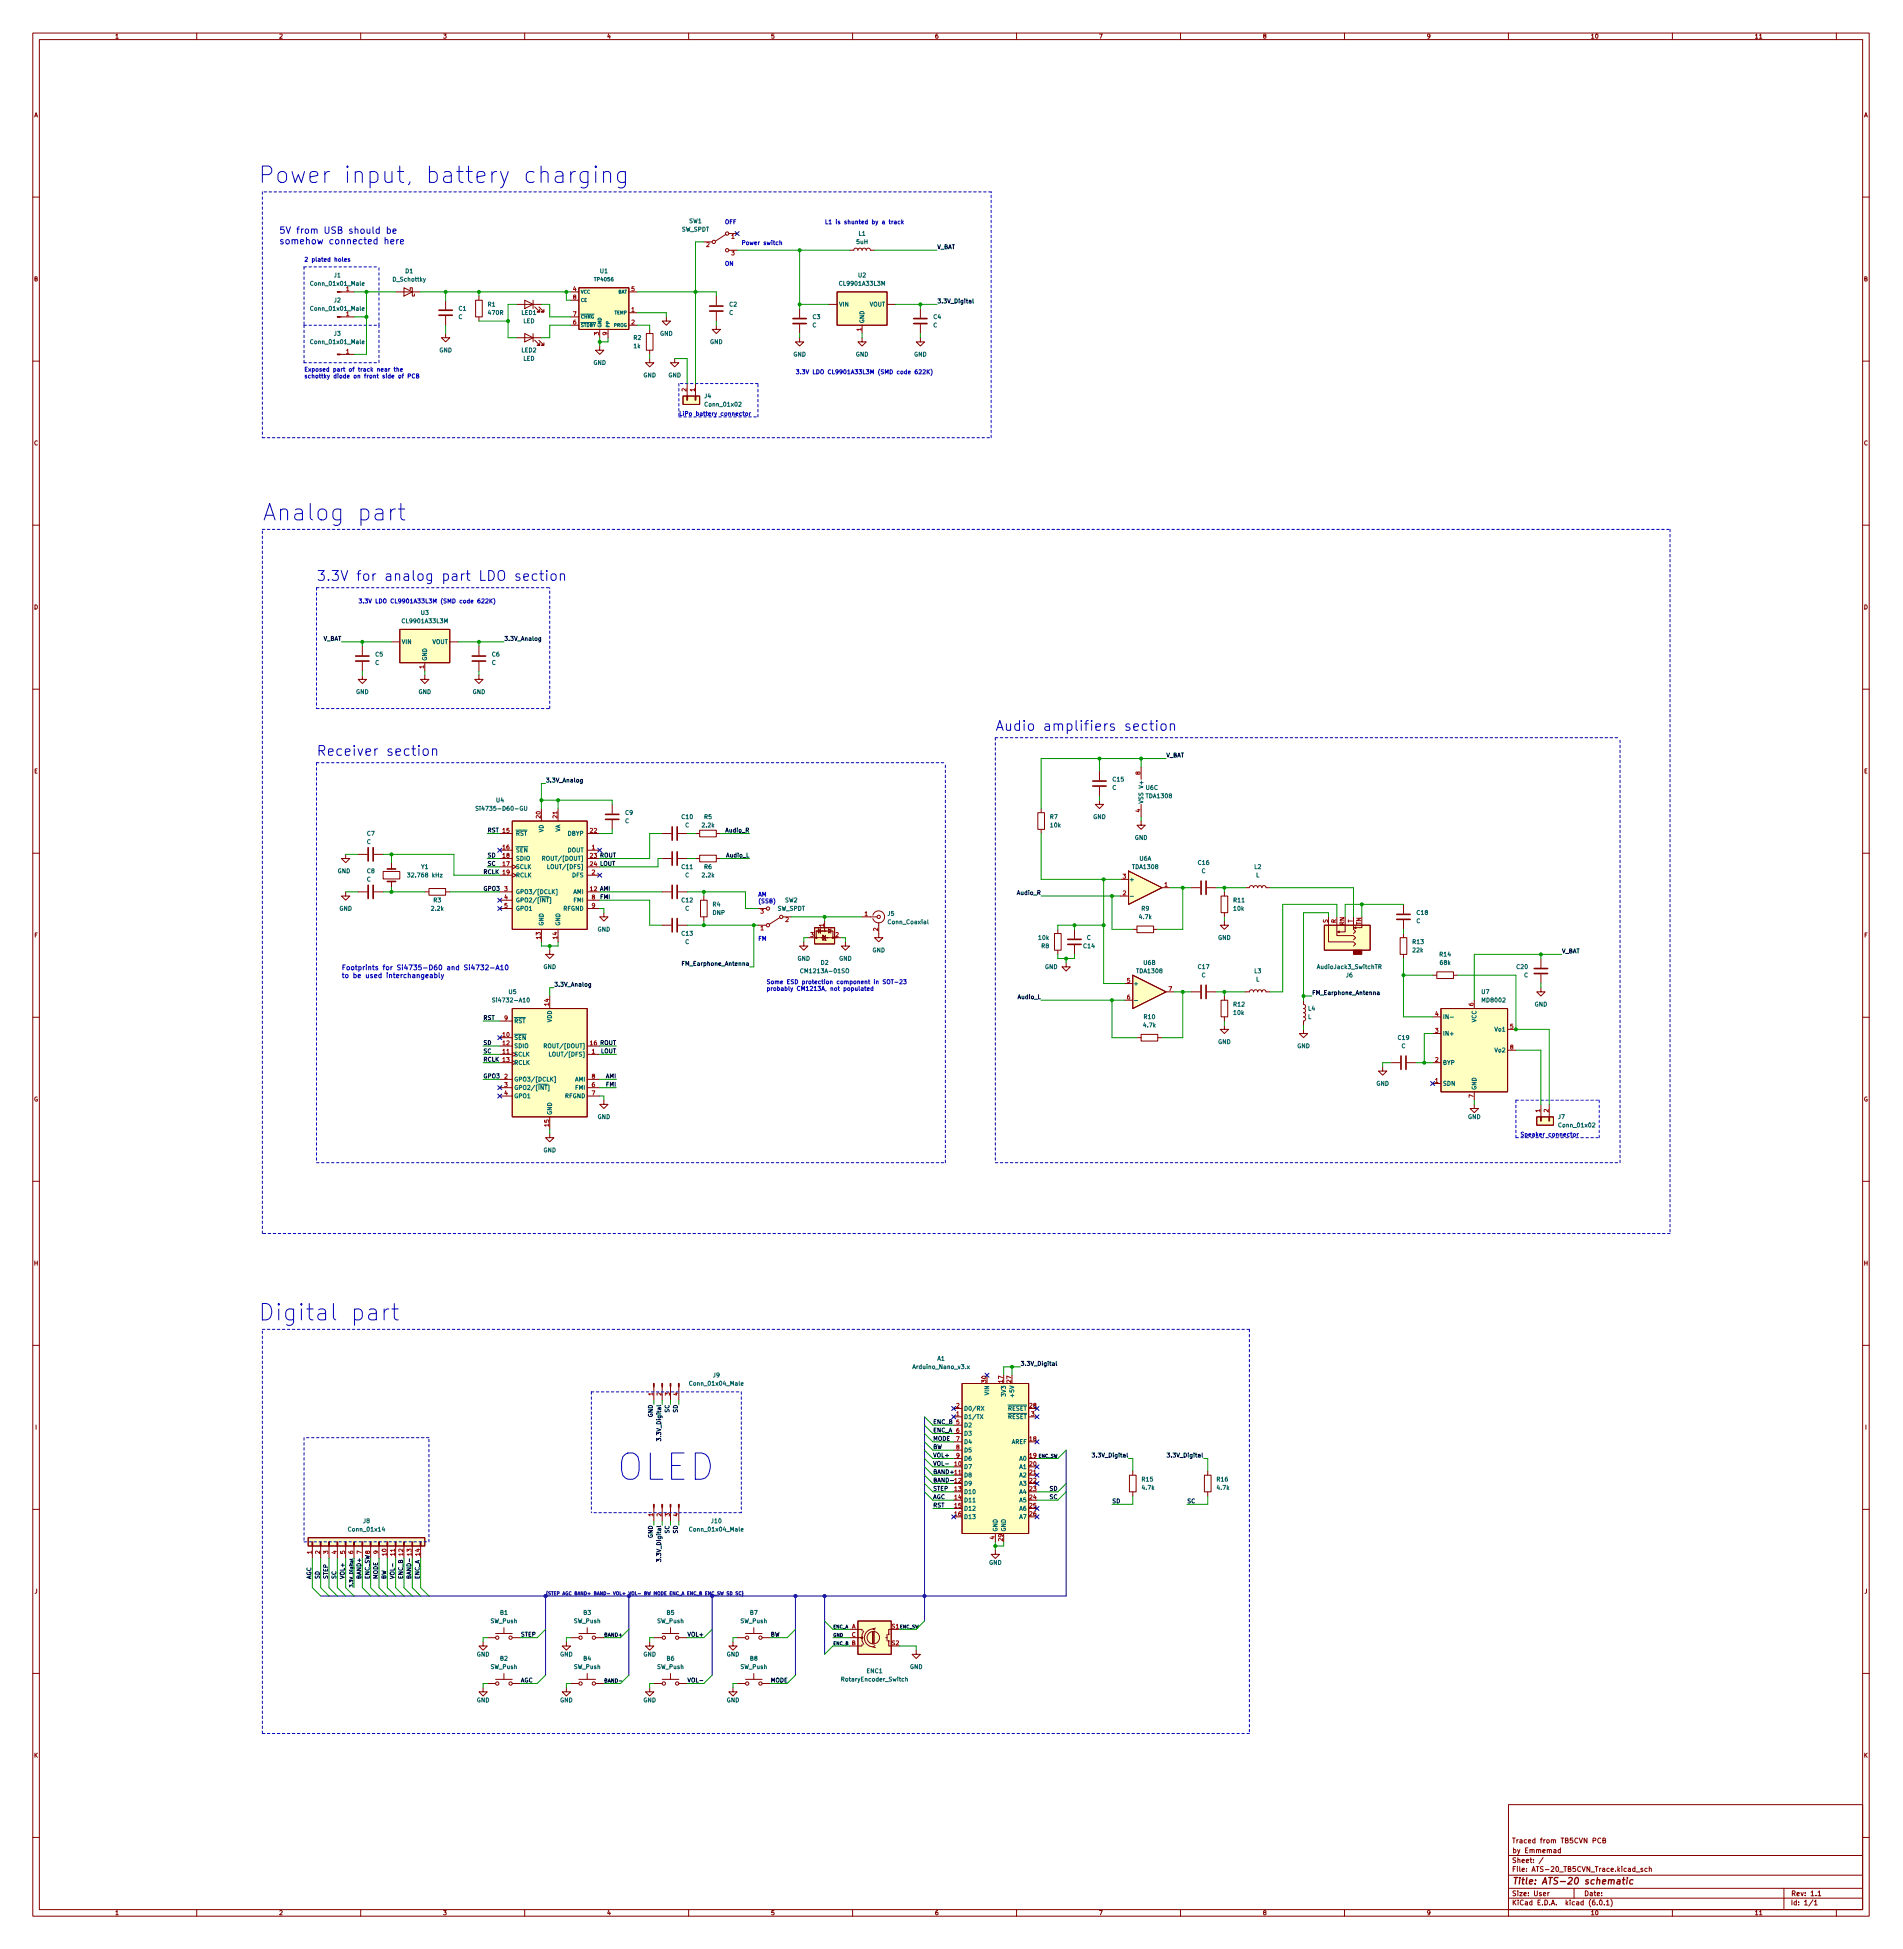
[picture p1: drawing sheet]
<svg xmlns="http://www.w3.org/2000/svg" width="580mm" height="594mm" viewBox="0 0 580 594" stroke-linecap="round" stroke-linejoin="round" font-family="sans-serif">
<defs><g id="words">
<text font-size="11.1" fill="#0000c2" x="188" y="451.3">OLED</text>
<g font-size="7" fill="#0000c2">
<text x="78.7" y="55.8">Power input, battery charging</text>
<text x="80" y="158.7">Analog part</text>
<text x="78.7" y="402.6">Digital part</text>
</g>
<g font-size="4.2" fill="#0000c2">
<text x="96.5" y="177">3.3V for analog part LDO section</text>
<text x="303.5" y="222.8">Audio amplifiers section</text>
<text x="96.5" y="230.4">Receiver section</text>
</g>
<g font-size="2.8" fill="#0000c2">
<text x="85.1" y="71.2">5V from USB should be</text>
<text x="85.1" y="74.5">somehow connected here</text>
</g>
<text font-size="2.8" fill="#840000" x="461" y="574.4">Title: ATS-20 schematic</text>
<g font-size="2.1" fill="#0000c2">
<text x="104.1" y="295.7">Footprints for Si4735-D60 and Si4732-A10</text>
<text x="104.1" y="298.1">to be used interchangeably</text>
</g>
<g font-size="2.1" fill="#840000">
<text x="461" y="561.8">Traced from TB5CVN PCB</text>
<text x="461" y="567.8">Sheet: /</text>
<text x="461" y="564.8">by Emmemad</text>
<text x="461" y="570.5">File: ATS-20_TB5CVN_Trace.kicad_sch</text>
<text x="461" y="580.7">KiCad E.D.A. kicad (6.0.1)</text>
<text x="461" y="577.9">Size: User</text>
<text x="483" y="577.9">Date:</text>
<text x="546" y="577.9">Rev: 1.1</text>
<text x="546" y="580.7">Id: 1/1</text>
</g>
<g font-size="1.8" fill="#840000">
<text x="35" y="11.7">1</text>
<text x="85" y="11.7">2</text>
<text x="135" y="11.7">3</text>
<text x="185" y="11.7">4</text>
<text x="235" y="11.7">5</text>
<text x="285" y="11.7">6</text>
<text x="335" y="11.7">7</text>
<text x="385" y="11.7">8</text>
<text x="435" y="11.7">9</text>
<text x="485" y="11.7">10</text>
<text x="535" y="11.7">11</text>
<text x="10.3" y="35.7">A</text>
<text x="568.4" y="35.7">A</text>
<text x="10.3" y="85.7">B</text>
<text x="568.4" y="85.7">B</text>
<text x="10.3" y="135.7">C</text>
<text x="568.4" y="135.7">C</text>
<text x="10.3" y="185.7">D</text>
<text x="568.4" y="185.7">D</text>
<text x="10.4" y="235.7">E</text>
<text x="568.4" y="235.7">E</text>
<text x="10.4" y="285.7">F</text>
<text x="568.5" y="285.7">F</text>
<text x="10.3" y="335.7">G</text>
<text x="568.3" y="335.7">G</text>
<text x="10.3" y="385.7">H</text>
<text x="568.4" y="385.7">H</text>
<text x="10.7" y="435.7">I</text>
<text x="568.8" y="435.7">I</text>
<text x="10.5" y="485.7">J</text>
<text x="568.5" y="485.7">J</text>
<text x="10.3" y="535.7">K</text>
<text x="568.4" y="535.7">K</text>
<text x="35" y="583.7">1</text>
<text x="85" y="583.7">2</text>
<text x="135" y="583.7">3</text>
<text x="185" y="583.7">4</text>
<text x="235" y="583.7">5</text>
<text x="285" y="583.7">6</text>
<text x="335" y="583.7">7</text>
<text x="385" y="583.7">8</text>
<text x="435" y="583.7">9</text>
<text x="485" y="583.7">10</text>
<text x="535" y="583.7">11</text>
</g>
<g font-size="1.8" fill="#006464">
<text x="207.8" y="70.6">SW_SPDT</text>
<text x="210.2" y="68">SW1</text>
<text x="261.9" y="71.8">L1</text>
<text x="261.2" y="74.4">5uH</text>
<text x="123.6" y="83.3">D1</text>
<text x="183" y="83.3">U1</text>
<text x="95.2" y="87.1">Conn_01x01_Male</text>
<text x="101.9" y="84.5">J1</text>
<text x="119.9" y="85.8">D_Schottky</text>
<text x="256.4" y="87.1">CL9901A33L3M</text>
<text x="261.8" y="84.5">U2</text>
<text x="95.2" y="94.7">Conn_01x01_Male</text>
<text x="101.9" y="92.1">J2</text>
<text x="139.9" y="94.7">C1</text>
<text x="148.8" y="93.4">R1</text>
<text x="149" y="96">470R</text>
<text x="159" y="96">LED1</text>
<text x="222.3" y="96">C</text>
<text x="222.4" y="93.4">C2</text>
<text x="255.8" y="93.4">VIN</text>
<text x="265.1" y="93.4">VOUT</text>
<text x="139.8" y="97.2">C</text>
<text x="159.5" y="98.5">LED</text>
<text x="247.7" y="99.8">C</text>
<text x="247.8" y="97.2">C3</text>
<text x="263.5" y="98.6" transform="rotate(-90 263.5 98.6)">GND</text>
<text x="284.6" y="99.8">C</text>
<text x="284.7" y="97.2">C4</text>
<text x="95.2" y="104.8">Conn_01x01_Male</text>
<text x="101.9" y="102.3">J3</text>
<text x="133.9" y="107.4">GND</text>
<text x="159" y="107.4">LED2</text>
<text x="193.2" y="103.6">R2</text>
<text x="193.3" y="106.1">1k</text>
<text x="201.2" y="102.3">GND</text>
<text x="216.5" y="104.8">GND</text>
<text x="159.5" y="109.9">LED</text>
<text x="180.9" y="111.2">GND</text>
<text x="241.9" y="108.7">GND</text>
<text x="260.9" y="108.7">GND</text>
<text x="278.7" y="108.7">GND</text>
<text x="196.2" y="115">GND</text>
<text x="203.8" y="115">GND</text>
<text x="214.8" y="121.4">J4</text>
<text x="215.3" y="123.9">Conn_01x02</text>
<text x="123" y="189.9">CL9901A33L3M</text>
<text x="128.4" y="187.4">U3</text>
<text x="122.4" y="196.3">VIN</text>
<text x="131.7" y="196.3">VOUT</text>
<text x="114.4" y="202.6">C</text>
<text x="114.5" y="200.1">C5</text>
<text x="130.2" y="201.5" transform="rotate(-90 130.2 201.5)">GND</text>
<text x="149.9" y="202.6">C</text>
<text x="150" y="200.1">C6</text>
<text x="108.5" y="211.5">GND</text>
<text x="127.6" y="211.5">GND</text>
<text x="144.1" y="211.5">GND</text>
<text x="339.4" y="238.2">C15</text>
<text x="348.6" y="239.9" transform="rotate(-90 348.6 239.9)">V+</text>
<text x="151.3" y="244.5">U4</text>
<text x="339.2" y="240.7">C</text>
<text x="348.6" y="245.1" transform="rotate(-90 348.6 245.1)">VSS</text>
<text x="349.5" y="240.7">U6C</text>
<text x="349.6" y="243.3">TDA1308</text>
<text x="146.6" y="247.1">Si4735-D60-GU</text>
<text x="190.6" y="250.9">C</text>
<text x="190.7" y="248.4">C9</text>
<text x="207.9" y="249.6">C10</text>
<text x="214.8" y="249.6">R5</text>
<text x="320.2" y="249.6">R7</text>
<text x="333.3" y="249.6">GND</text>
<text x="111.8" y="257.2">C</text>
<text x="111.9" y="254.7">C7</text>
<text x="157.2" y="254.7">~{RST}</text>
<text x="165.7" y="253.7" transform="rotate(-90 165.7 253.7)">VD</text>
<text x="170.8" y="253.7" transform="rotate(-90 170.8 253.7)">VA</text>
<text x="173.1" y="254.7">DBYP</text>
<text x="208.9" y="252.2">C</text>
<text x="214.2" y="252.2">2.2k</text>
<text x="320.4" y="252.2">10k</text>
<text x="346" y="256">GND</text>
<text x="157.2" y="259.8">~{SEN}</text>
<text x="157.2" y="262.3">SDIO</text>
<text x="166.4" y="262.3">ROUT/[DOUT]</text>
<text x="173" y="259.8">DOUT</text>
<text x="347.5" y="262.3">U6A</text>
<text x="365.4" y="263.6">C16</text>
<text x="102.9" y="266.1">GND</text>
<text x="111.8" y="268.7">C</text>
<text x="111.9" y="266.1">C8</text>
<text x="125" y="267.4">32.768 kHz</text>
<text x="128.5" y="264.9">Y1</text>
<text x="157.2" y="264.9">SCLK</text>
<text x="157.2" y="267.4">RCLK</text>
<text x="168" y="264.9">LOUT/[DFS]</text>
<text x="174.5" y="267.4">DFS</text>
<text x="207.9" y="264.9">C11</text>
<text x="208.9" y="267.4">C</text>
<text x="214.2" y="267.4">2.2k</text>
<text x="214.8" y="264.9">R6</text>
<text x="344.3" y="268.7">+</text>
<text x="345.5" y="264.9">TDA1308</text>
<text x="366.4" y="266.1">C</text>
<text x="382.5" y="264.9">L2</text>
<text x="383" y="267.4">L</text>
<text x="132.2" y="275">R3</text>
<text x="157.2" y="272.5">GPO3/[DCLK]</text>
<text x="157.2" y="275">GPO2/[~{INT}]</text>
<text x="174.8" y="272.5">AMI</text>
<text x="175" y="275">FMI</text>
<text x="207.9" y="275">C12</text>
<text x="239.4" y="275">SW2</text>
<text x="376.2" y="275">R11</text>
<text x="103.4" y="277.6">GND</text>
<text x="131.6" y="277.6">2.2k</text>
<text x="157.2" y="277.6">GPO1</text>
<text x="171.8" y="277.6">RFGND</text>
<text x="208.9" y="277.6">C</text>
<text x="217.3" y="278.8">DNP</text>
<text x="217.4" y="276.3">R4</text>
<text x="237" y="277.6">SW_SPDT</text>
<text x="270.7" y="279.1">J5</text>
<text x="271" y="281.7">Conn_Coaxial</text>
<text x="347.5" y="280.1">4.7k</text>
<text x="348.1" y="277.6">R9</text>
<text x="376.2" y="277.6">10k</text>
<text x="431.9" y="281.4">C</text>
<text x="432.1" y="278.8">C18</text>
<text x="165.7" y="282.3" transform="rotate(-90 165.7 282.3)">GND</text>
<text x="170.8" y="282.3" transform="rotate(-90 170.8 282.3)">GND</text>
<text x="182.2" y="283.9">GND</text>
<text x="207.9" y="285.2">C13</text>
<text x="208.9" y="287.7">C</text>
<text x="316.8" y="286.5">10k</text>
<text x="331.4" y="286.5">C</text>
<text x="371.4" y="286.5">GND</text>
<text x="430.8" y="287.7">R13</text>
<text x="243.1" y="292.8">GND</text>
<text x="255.8" y="292.8">GND</text>
<text x="266" y="290.3">GND</text>
<text x="317.6" y="289">R8</text>
<text x="330.5" y="289">C14</text>
<text x="430.9" y="290.3">22k</text>
<text x="439.1" y="291.5">R14</text>
<text x="165.7" y="295.3">GND</text>
<text x="244.9" y="296.6">CM1213A-01SO</text>
<text x="250.3" y="294.1">D2</text>
<text x="318.6" y="295.3">GND</text>
<text x="346.7" y="296.6">TDA1308</text>
<text x="348.8" y="294.1">U6B</text>
<text x="365.4" y="295.3">C17</text>
<text x="366.4" y="297.9">C</text>
<text x="382.5" y="296.6">L3</text>
<text x="383" y="299.2">L</text>
<text x="402" y="295.3">AudioJack3_SwitchTR</text>
<text x="410.5" y="297.9">J6</text>
<text x="439.2" y="294.1">68k</text>
<text x="462.5" y="295.3">C20</text>
<text x="464.7" y="297.9">C</text>
<text x="151.1" y="305.5">Si4732-A10</text>
<text x="155.2" y="303">U5</text>
<text x="345.6" y="300.4">+</text>
<text x="451.8" y="303">U7</text>
<text x="452.1" y="305.5">MD8002</text>
<text x="156.7" y="311.9">~{RST}</text>
<text x="168.3" y="311.7" transform="rotate(-90 168.3 311.7)">VDD</text>
<text x="348.9" y="310.6">R10</text>
<text x="376.2" y="306.8">R12</text>
<text x="376.2" y="309.3">10k</text>
<text x="398.8" y="310.6">L</text>
<text x="398.9" y="308">L4</text>
<text x="439.9" y="310.6">IN-</text>
<text x="450.2" y="311.7" transform="rotate(-90 450.2 311.7)">VCC</text>
<text x="467.9" y="306.8">GND</text>
<text x="156.7" y="316.9">~{SEN}</text>
<text x="348.8" y="313.1">4.7k</text>
<text x="426.4" y="316.9">C19</text>
<text x="439.9" y="315.7">IN+</text>
<text x="456" y="314.4">Vo1</text>
<text x="156.7" y="322">SCLK</text>
<text x="156.7" y="319.5">SDIO</text>
<text x="166.9" y="319.5">ROUT/[DOUT]</text>
<text x="168.5" y="322">LOUT/[DFS]</text>
<text x="371.4" y="318.2">GND</text>
<text x="395.5" y="319.5">GND</text>
<text x="427.4" y="319.5">C</text>
<text x="456" y="320.7">Vo2</text>
<text x="156.7" y="324.6">RCLK</text>
<text x="156.7" y="329.6">GPO3/[DCLK]</text>
<text x="175.3" y="329.6">AMI</text>
<text x="439.9" y="324.6">BYP</text>
<text x="156.7" y="332.2">GPO2/[~{INT}]</text>
<text x="156.7" y="334.7">GPO1</text>
<text x="172.3" y="334.7">RFGND</text>
<text x="175.5" y="332.2">FMI</text>
<text x="419.7" y="330.9">GND</text>
<text x="439.9" y="330.9">SDN</text>
<text x="450.2" y="332.3" transform="rotate(-90 450.2 332.3)">GND</text>
<text x="168.3" y="339.9" transform="rotate(-90 168.3 339.9)">GND</text>
<text x="182.2" y="341.1">GND</text>
<text x="447.6" y="341.1">GND</text>
<text x="475.2" y="341.1">J7</text>
<text x="475.6" y="343.6">Conn_01x02</text>
<text x="165.7" y="351.2">GND</text>
<text x="217.5" y="419.8">J9</text>
<text x="278.7" y="417.3">Arduino_Nano_v3.x</text>
<text x="285.8" y="414.7">A1</text>
<text x="210.8" y="422.3">Conn_01x04_Male</text>
<text x="301.6" y="425.2" transform="rotate(-90 301.6 425.2)">VIN</text>
<text x="306.7" y="425.4" transform="rotate(-90 306.7 425.4)">3V3</text>
<text x="309.2" y="425.4" transform="rotate(-90 309.2 425.4)">+5V</text>
<text x="293.9" y="430">D0/RX</text>
<text x="305.9" y="430">~{RESET}</text>
<text x="293.9" y="432.5">D1/TX</text>
<text x="293.9" y="435">D2</text>
<text x="293.9" y="437.6">D3</text>
<text x="305.9" y="432.5">~{RESET}</text>
<text x="293.9" y="440.1">D4</text>
<text x="293.9" y="442.7">D5</text>
<text x="308.4" y="440.1">AREF</text>
<text x="293.9" y="447.7">D7</text>
<text x="293.9" y="445.2">D6</text>
<text x="310.9" y="445.2">A0</text>
<text x="310.9" y="447.7">A1</text>
<text x="293.9" y="450.3">D8</text>
<text x="293.9" y="452.8">D9</text>
<text x="293.9" y="455.4">D10</text>
<text x="310.9" y="450.3">A2</text>
<text x="310.9" y="452.8">A3</text>
<text x="310.9" y="455.4">A4</text>
<text x="348.3" y="451.6">R15</text>
<text x="348.4" y="454.1">4.7k</text>
<text x="371.1" y="451.6">R16</text>
<text x="371.2" y="454.1">4.7k</text>
<text x="293.9" y="457.9">D11</text>
<text x="293.9" y="460.4">D12</text>
<text x="310.9" y="457.9">A5</text>
<text x="310.9" y="460.4">A6</text>
<text x="106.5" y="466.8">Conn_01x14</text>
<text x="110.8" y="464.3">J8</text>
<text x="210.8" y="466.8">Conn_01x04_Male</text>
<text x="217" y="464.3">J10</text>
<text x="293.9" y="463">D13</text>
<text x="304.2" y="466.9" transform="rotate(-90 304.2 466.9)">GND</text>
<text x="306.7" y="466.9" transform="rotate(-90 306.7 466.9)">GND</text>
<text x="310.9" y="463">A7</text>
<text x="301.6" y="477">GND</text>
<text x="149.6" y="494.7">SW_Push</text>
<text x="152.5" y="492.2">B1</text>
<text x="175" y="494.7">SW_Push</text>
<text x="177.9" y="492.2">B3</text>
<text x="200.4" y="494.7">SW_Push</text>
<text x="203.3" y="492.2">B5</text>
<text x="225.8" y="494.7">SW_Push</text>
<text x="228.7" y="492.2">B7</text>
<text x="145.4" y="504.9">GND</text>
<text x="149.6" y="508.7">SW_Push</text>
<text x="152.5" y="506.2">B2</text>
<text x="170.8" y="504.9">GND</text>
<text x="175" y="508.7">SW_Push</text>
<text x="177.9" y="506.2">B4</text>
<text x="196.2" y="504.9">GND</text>
<text x="200.4" y="508.7">SW_Push</text>
<text x="203.3" y="506.2">B6</text>
<text x="221.6" y="504.9">GND</text>
<text x="225.8" y="508.7">SW_Push</text>
<text x="228.7" y="506.2">B8</text>
<text x="264.3" y="510">ENC1</text>
<text x="277.4" y="508.7">GND</text>
<text x="257" y="512.5">RotaryEncoder_Switch</text>
<text x="145.4" y="518.9">GND</text>
<text x="170.8" y="518.9">GND</text>
<text x="196.2" y="518.9">GND</text>
<text x="221.6" y="518.9">GND</text>
</g>
<g font-size="1.8" fill="#0000c2">
<text x="221" y="68.3">OFF</text>
<text x="251.5" y="68.3">L1 is shunted by a track</text>
<text x="226.1" y="74.7">Power switch</text>
<text x="92.7" y="79.7">2 plated holes</text>
<text x="221" y="81">ON</text>
<text x="92.7" y="113.2">Exposed part of track near the</text>
<text x="92.7" y="115.3">schottky diode on front side of PCB</text>
<text x="242.6" y="114">3.3V LDO CL9901A33L3M (SMD code 622K)</text>
<text x="207" y="126.7">LiPo battery connector</text>
<text x="109.2" y="183.9">3.3V LDO CL9901A33L3M (SMD code 622K)</text>
<text x="231.1" y="273.3">AM</text>
<text x="231.1" y="275.3">(SSB)</text>
<text x="231.1" y="286.7">FM</text>
<text x="233.7" y="299.9">Some ESD protection component in SOT-23</text>
<text x="233.7" y="302">probably CM1213A, not populated</text>
<text x="463.5" y="346.4">Speaker connector</text>
</g>
<g font-size="1.8" fill="#a90000">
<text x="215.4" y="75.3">2</text>
<text x="223" y="72.7">1</text>
<text x="223" y="77.8">3</text>
<text x="105.6" y="88.7">1</text>
<text x="174.8" y="88.7">4</text>
<text x="192.5" y="88.7">5</text>
<text x="174.8" y="91.3">8</text>
<text x="192.5" y="95.1">1</text>
<text x="105.6" y="96.3">1</text>
<text x="174.8" y="98.9">6</text>
<text x="174.8" y="96.3">7</text>
<text x="192.5" y="98.9">2</text>
<text x="262.6" y="100.9" transform="rotate(-90 262.6 100.9)">1</text>
<text x="105.6" y="107.8">1</text>
<text x="182.6" y="102.2" transform="rotate(-90 182.6 102.2)">3</text>
<text x="185.2" y="102.2" transform="rotate(-90 185.2 102.2)">9</text>
<text x="209.3" y="119.3" transform="rotate(-90 209.3 119.3)">2</text>
<text x="211.8" y="119.3" transform="rotate(-90 211.8 119.3)">1</text>
<text x="129.3" y="203.8" transform="rotate(-90 129.3 203.8)">1</text>
<text x="347.7" y="236.2" transform="rotate(-90 347.7 236.2)">8</text>
<text x="164.8" y="249.3" transform="rotate(-90 164.8 249.3)">20</text>
<text x="169.9" y="249.3" transform="rotate(-90 169.9 249.3)">21</text>
<text x="347.7" y="247.6" transform="rotate(-90 347.7 247.6)">4</text>
<text x="180" y="253.8">22</text>
<text x="153.3" y="258.9">16</text>
<text x="153.3" y="264">17</text>
<text x="153.3" y="261.4">18</text>
<text x="180.5" y="258.9">1</text>
<text x="153.3" y="266.5">19</text>
<text x="180.5" y="266.5">2</text>
<text x="342.4" y="267.8">3</text>
<text x="153.8" y="271.6">3</text>
<text x="153.8" y="274.1">4</text>
<text x="180.5" y="274.1">8</text>
<text x="342.4" y="272.9">2</text>
<text x="355.1" y="270.3">1</text>
<text x="153.8" y="276.7">5</text>
<text x="180.5" y="276.7">9</text>
<text x="231.9" y="278.5">3</text>
<text x="239.5" y="281">2</text>
<text x="263.7" y="279.2">1</text>
<text x="404.9" y="281.3" transform="rotate(-90 404.9 281.3)">S</text>
<text x="407.4" y="281.4" transform="rotate(-90 407.4 281.4)">R</text>
<text x="412.5" y="281.3" transform="rotate(-90 412.5 281.3)">T</text>
<text x="415" y="281.9" transform="rotate(-90 415 281.9)">TN</text>
<text x="164.8" y="286.2" transform="rotate(-90 164.8 286.2)">13</text>
<text x="169.9" y="286.2" transform="rotate(-90 169.9 286.2)">14</text>
<text x="231.9" y="283.5">1</text>
<text x="247.2" y="285.6">3</text>
<text x="251.2" y="282.5" transform="rotate(-90 251.2 282.5)">1</text>
<text x="254.8" y="285.6">2</text>
<text x="267.7" y="283.8" transform="rotate(-90 267.7 283.8)">2</text>
<text x="410" y="282" transform="rotate(-90 410 282)">RN</text>
<text x="343.7" y="299.5">5</text>
<text x="343.7" y="304.6">6</text>
<text x="356.4" y="302.1">7</text>
<text x="153.8" y="311">9</text>
<text x="167.4" y="306.5" transform="rotate(-90 167.4 306.5)">14</text>
<text x="437.7" y="309.7">4</text>
<text x="449.3" y="306.6" transform="rotate(-90 449.3 306.6)">6</text>
<text x="153.3" y="316">10</text>
<text x="437.7" y="314.8">3</text>
<text x="460.5" y="313.5">5</text>
<text x="153.3" y="321.1">11</text>
<text x="153.3" y="318.6">12</text>
<text x="153.3" y="323.7">13</text>
<text x="180.5" y="321.1">1</text>
<text x="437.7" y="323.7">2</text>
<text x="460.5" y="319.9">8</text>
<text x="153.8" y="328.7">2</text>
<text x="180.5" y="328.7">8</text>
<text x="153.8" y="331.3">3</text>
<text x="153.8" y="333.8">4</text>
<text x="180.5" y="331.3">6</text>
<text x="180.5" y="333.8">7</text>
<text x="437.7" y="330">1</text>
<text x="449.3" y="334.6" transform="rotate(-90 449.3 334.6)">7</text>
<text x="469.6" y="339" transform="rotate(-90 469.6 339)">1</text>
<text x="472.2" y="339" transform="rotate(-90 472.2 339)">2</text>
<text x="167.4" y="343.3" transform="rotate(-90 167.4 343.3)">15</text>
<text x="199.1" y="425.4" transform="rotate(-90 199.1 425.4)">1</text>
<text x="201.7" y="425.4" transform="rotate(-90 201.7 425.4)">2</text>
<text x="204.2" y="425.4" transform="rotate(-90 204.2 425.4)">3</text>
<text x="206.8" y="425.4" transform="rotate(-90 206.8 425.4)">4</text>
<text x="300.7" y="421.4" transform="rotate(-90 300.7 421.4)">30</text>
<text x="305.8" y="421.4" transform="rotate(-90 305.8 421.4)">17</text>
<text x="308.4" y="421.4" transform="rotate(-90 308.4 421.4)">27</text>
<text x="291.6" y="431.6">1</text>
<text x="291.6" y="429.1">2</text>
<text x="314" y="429.1">28</text>
<text x="314.5" y="431.6">3</text>
<text x="291.6" y="439.2">7</text>
<text x="291.6" y="441.8">8</text>
<text x="314" y="439.2">18</text>
<text x="291.1" y="446.9">10</text>
<text x="291.6" y="444.3">9</text>
<text x="314" y="444.3">19</text>
<text x="314" y="446.9">20</text>
<text x="314" y="449.4">21</text>
<text x="291.1" y="454.5">13</text>
<text x="314" y="451.9">22</text>
<text x="314" y="454.5">23</text>
<text x="291.1" y="457">14</text>
<text x="291.1" y="459.6">15</text>
<text x="314" y="457">24</text>
<text x="314" y="459.6">25</text>
<text x="199.1" y="462.2" transform="rotate(-90 199.1 462.2)">1</text>
<text x="201.7" y="462.2" transform="rotate(-90 201.7 462.2)">2</text>
<text x="204.2" y="462.2" transform="rotate(-90 204.2 462.2)">3</text>
<text x="206.8" y="462.2" transform="rotate(-90 206.8 462.2)">4</text>
<text x="291.1" y="462.1">16</text>
<text x="314" y="462.1">26</text>
<text x="95" y="473.6" transform="rotate(-90 95 473.6)">1</text>
<text x="97.5" y="473.6" transform="rotate(-90 97.5 473.6)">2</text>
<text x="100.1" y="473.6" transform="rotate(-90 100.1 473.6)">3</text>
<text x="102.6" y="473.6" transform="rotate(-90 102.6 473.6)">4</text>
<text x="105.2" y="473.6" transform="rotate(-90 105.2 473.6)">5</text>
<text x="107.7" y="473.6" transform="rotate(-90 107.7 473.6)">6</text>
<text x="110.2" y="473.6" transform="rotate(-90 110.2 473.6)">7</text>
<text x="115.3" y="473.6" transform="rotate(-90 115.3 473.6)">9</text>
<text x="303.3" y="469.2" transform="rotate(-90 303.3 469.2)">4</text>
<text x="305.8" y="469.7" transform="rotate(-90 305.8 469.7)">29</text>
<text x="117.9" y="474.1" transform="rotate(-90 117.9 474.1)">10</text>
<text x="120.4" y="474.1" transform="rotate(-90 120.4 474.1)">11</text>
<text x="122.9" y="474.1" transform="rotate(-90 122.9 474.1)">12</text>
<text x="125.5" y="474.1" transform="rotate(-90 125.5 474.1)">13</text>
<text x="128" y="474.1" transform="rotate(-90 128 474.1)">14</text>
<text x="259.7" y="496.4">A</text>
<text x="272" y="496.4">S1</text>
<text x="259.7" y="501.5">B</text>
<text x="259.7" y="498.9">C</text>
<text x="272" y="501.5">S2</text>
</g>
<g font-size="1.8" fill="#0f0f0f">
<text x="285.8" y="75.9">V_BAT</text>
<text x="285.8" y="92.4">3.3V_Digital</text>
<text x="98.3" y="195.3">V_BAT</text>
<text x="153.7" y="195.3">3.3V_Analog</text>
<text x="355.6" y="230.9">V_BAT</text>
<text x="166.4" y="238.5">3.3V_Analog</text>
<text x="148.6" y="253.7">RST 15</text>
<text x="221.3" y="253.7">Audio_R</text>
<text x="148.6" y="263.9">SC</text>
<text x="148.6" y="261.3">SD</text>
<text x="180" y="261.4">23 ROUT</text>
<text x="180" y="264">24 LOUT</text>
<text x="221.5" y="261.3">Audio_L</text>
<text x="147.3" y="266.4">RCLK</text>
<text x="147.3" y="271.5">GPO3</text>
<text x="180" y="271.6">12 AMI</text>
<text x="182.9" y="274">FMI</text>
<text x="310.2" y="272.8">Audio_R</text>
<text x="476.2" y="290.6">V_BAT</text>
<text x="208.8" y="294.4">FM_Earphone_Antenna</text>
<text x="168.9" y="300.7">3.3V_Analog</text>
<text x="310.4" y="304.5">Audio_L</text>
<text x="400" y="303.3">FM_Earphone_Antenna</text>
<text x="147.3" y="310.9">RST</text>
<text x="147.3" y="323.6">RCLK</text>
<text x="147.3" y="318.5">SD</text>
<text x="147.3" y="321">SC</text>
<text x="180" y="318.6">16 ROUT</text>
<text x="183.1" y="321">LOUT</text>
<text x="147.3" y="328.7">GPO3</text>
<text x="184.7" y="328.7">AMI</text>
<text x="184.9" y="331.2">FMI</text>
<text x="311.1" y="416.3">3.3V_Digital</text>
<text x="199" y="432" transform="rotate(-90 199 432)">GND</text>
<text x="204.1" y="430.5" transform="rotate(-90 204.1 430.5)">SC</text>
<text x="206.7" y="430.5" transform="rotate(-90 206.7 430.5)">SD</text>
<text x="284.5" y="436.6">ENC_A 6</text>
<text x="284.5" y="434.1">ENC_B 5</text>
<text x="201.6" y="438.1" transform="rotate(-90 201.6 438.1)">3.3V_Digital</text>
<text x="284.5" y="439.1">MODE</text>
<text x="284.5" y="441.7">BW</text>
<text x="284.5" y="444.2">VOL+</text>
<text x="284.5" y="446.8">VOL-</text>
<text x="284.5" y="449.3">BAND+ 11</text>
<text x="334.1" y="444.2">3.3V_Digital</text>
<text x="357" y="444.2">3.3V_Digital</text>
<text x="284.5" y="451.8">BAND- 12</text>
<text x="284.5" y="454.4">STEP</text>
<text x="320.1" y="454.4">SD</text>
<text x="284.5" y="456.9">AGC</text>
<text x="284.5" y="459.5">RST</text>
<text x="320.1" y="456.9">SC</text>
<text x="339.1" y="458.2">SD</text>
<text x="361.9" y="458.2">SC</text>
<text x="204.1" y="467.4" transform="rotate(-90 204.1 467.4)">SC</text>
<text x="206.7" y="467.4" transform="rotate(-90 206.7 467.4)">SD</text>
<text x="199" y="468.8" transform="rotate(-90 199 468.8)">GND</text>
<text x="201.6" y="474.9" transform="rotate(-90 201.6 474.9)">3.3V_Digital</text>
<text x="94.9" y="481.4" transform="rotate(-90 94.9 481.4)">AGC</text>
<text x="97.4" y="481.4" transform="rotate(-90 97.4 481.4)">SD</text>
<text x="100" y="481.4" transform="rotate(-90 100 481.4)">STEP</text>
<text x="102.5" y="481.4" transform="rotate(-90 102.5 481.4)">SC</text>
<text x="105.1" y="481.4" transform="rotate(-90 105.1 481.4)">VOL+</text>
<text x="110.1" y="481.4" transform="rotate(-90 110.1 481.4)">BAND+</text>
<text x="112.7" y="481.4" transform="rotate(-90 112.7 481.4)">ENC_SW8</text>
<text x="115.2" y="481.4" transform="rotate(-90 115.2 481.4)">MODE</text>
<text x="117.8" y="481.4" transform="rotate(-90 117.8 481.4)">BW</text>
<text x="120.3" y="481.4" transform="rotate(-90 120.3 481.4)">VOL-</text>
<text x="122.8" y="481.4" transform="rotate(-90 122.8 481.4)">ENC_B</text>
<text x="125.4" y="481.4" transform="rotate(-90 125.4 481.4)">BAND-</text>
<text x="127.9" y="481.4" transform="rotate(-90 127.9 481.4)">ENC_A</text>
<text x="158.7" y="498.8">STEP</text>
<text x="209.5" y="498.8">VOL+</text>
<text x="234.9" y="498.8">BW</text>
<text x="158.7" y="512.8">AGC</text>
<text x="209.5" y="512.8">VOL-</text>
<text x="234.9" y="512.8">MODE</text>
</g>
<text font-size="1.5" fill="#006464" x="181.5" y="85.7">TP4056</text>
<g font-size="1.5" fill="#0f0f0f">
<text x="184.1" y="498.9">BAND+</text>
<text x="184.1" y="512.9">BAND-</text>
</g>
<g font-size="1.4" fill="#006464">
<text x="177" y="89.5">VCC</text>
<text x="188.4" y="89.5">BAT</text>
<text x="177" y="92">CE</text>
<text x="187.4" y="95.8">TEMP</text>
<text x="177" y="99.6">~{STDBY}</text>
<text x="177" y="97.1">~{CHRG}</text>
<text x="183.4" y="99.9" transform="rotate(-90 183.4 99.9)">GND</text>
<text x="185.9" y="99.9" transform="rotate(-90 185.9 99.9)">PP</text>
<text x="187.2" y="99.6">PROG</text>
</g>
<g font-size="1.4" fill="#0f0f0f">
<text x="316.6" y="444.3">ENC_SW</text>
<text x="107.7" y="483.9" transform="rotate(-90 107.7 483.9)">3.3V_Digital</text>
<text x="254" y="496.4">ENC_A</text>
<text x="274.3" y="496.4">ENC_SW</text>
<text x="254" y="498.9">GND</text>
<text x="254" y="501.4">ENC_B</text>
</g>
<text font-size="1.4" fill="#000084" x="166.4" y="486.2">{STEP AGC BAND+ BAND- VOL+ VOL- BW MODE ENC_A ENC_B ENC_SW SD SC}</text>
</g></defs>
<g fill="none" stroke="#840000" stroke-width=".3">
<path d="M10 10.1h560v574h-560zM12 12.1h556v570h-556zM60 10.1v2M110 10.1v2M160 10.1v2M210 10.1v2M260 10.1v2M310 10.1v2M360 10.1v2M410 10.1v2M460 10.1v2M510 10.1v2"/>
<path d="M536.6 11.7h.7M560 10.1v2M10 60.1h2M214.6 73.7h2.6M221.4 71.4l-3.2 2.1M222.2 71.2h2.6M222.2 76.3h2.6M259.1 76.3h1.2l.2-.5 .5-.2 .4 .2 .2 .5 .2-.5 .5-.2 .4 .2 .2 .5 .2-.5 .4-.2 .5 .2 .2 .5 .1-.5 .5-.2 .4 .2 .2 .5h1.3M568 60.1h2M103.7 89h4.2M103.7 96.6h4.2M120.6 89h7.7"/>
<path d="M123.2 87.7l2.5 1.3-2.5 1.2zM125.1 88.3v-.6h.6v2.5h.7v-.6M135.9 91.5v2.8M135.9 96.3v2.8M145 91.5h2.1v5.1h-2.1zM146 90.2v1.3M146 96.6v1.3M157.5 92.8h7.6M160 91.5l2.6 1.3-2.6 1.3zM162.6 91.5v2.6M163.1 93.5l1.5 1.6h-.8h.8v-.8M164.3 93.5l1.6 1.6h-.8h.8v-.8"/>
<path d="M174 89h2.5M174 96.6h2.5M174 99.1h2.5M174 91.5h2.5M176.5 87.7h15.3v12.7h-15.3zM191.8 89h2.5M191.8 95.3h2.5M191.8 99.1h2.5M203.2 96.6v1.3h1.3l-1.3 1.2-1.3-1.2h1.3M218.4 99.1v1.3h1.3l-1.3 1.3-1.2-1.3h1.2M218.4 90.2v2.8M218.4 95.1v2.8"/>
<path d="M243.8 94.1v2.7M243.8 98.9v2.8M252.7 92.8h2.6M255.3 89h15.2v10.1h-15.2zM262.9 99.1v2.6M270.5 92.8h2.5M280.7 94.1v2.7M280.7 98.9v2.8M10 110.1h2M103.7 108h4.2M135.9 101.7v1.2h1.3l-1.3 1.3-1.3-1.3h1.3M157.5 102.9h7.6"/>
<path d="M160 101.7l2.6 1.2-2.6 1.3zM162.6 101.7v2.5M163.1 103.7l1.5 1.5h-.8h.8v-.7M164.3 103.7l1.6 1.5h-.8h.8v-.7M182.9 105.5v1.3h1.2l-1.2 1.2-1.3-1.2h1.3M182.9 100.4v2.5M185.4 100.4v2.5M197.1 101.7h2v5.1h-2zM198.1 109.3v1.3h1.3l-1.3 1.2-1.3-1.2h1.3M198.1 100.4v1.3M198.1 106.8v1.2M205.7 109.3v1.3h1.3l-1.3 1.2-1.2-1.2h1.2"/>
<path d="M209.5 116.9v3.8M212.1 116.9v3.8M243.8 102.9v1.3h1.3l-1.3 1.3-1.2-1.3h1.2M262.9 102.9v1.3h1.3l-1.3 1.3-1.3-1.3h1.3M280.7 102.9v1.3h1.2l-1.2 1.3-1.3-1.3h1.3M568 110.1h2M208.3 120.7h5.1v2.6h-5.1zM209.4 120.7h.3v1.3h-.3zM212 120.7h.2v1.3h-.2zM10 160.1h2M568 160.1h2M110.5 196.9v2.8"/>
<path d="M119.4 195.7h2.5M121.9 191.8h15.3v10.2h-15.3zM137.2 195.7h2.5M146 196.9v2.8M10 210.1h2M110.5 205.8v1.3h1.3l-1.3 1.3-1.3-1.3h1.3M110.5 201.7v2.8M129.5 205.8v1.3h1.3l-1.3 1.3-1.2-1.3h1.2M129.5 202v2.5M146 205.8v1.3h1.3l-1.3 1.3-1.2-1.3h1.2M146 201.7v2.8M568 210.1h2"/>
<path d="M335.3 235v2.8M335.3 239.8v2.8M348 233.8v3.8M152.4 254.1h3.8M152.4 259.2h3.8M156.2 250.3h22.9v33h-22.9zM165.1 246.5v3.8M170.2 246.5v3.8M179.1 254.1h3.8M179.1 259.2h3.8M186.7 245.2v2.8M186.7 250v2.8"/>
<path d="M201.9 254.1h2.8M206.8 254.1h2.7M212.1 254.1h1.3M213.4 253.1h5v2h-5zM218.4 254.1h1.3M316.5 247.7h2v5.1h-2zM317.5 246.5v1.2M317.5 252.8v1.3M335.3 243.9v1.3h1.2l-1.2 1.3-1.3-1.3h1.3M348 250.3v1.2h1.2l-1.2 1.3-1.3-1.3h1.3M348 245.2v3.8M10 260.1h2"/>
<path d="M105.4 260.4v1.3h1.3l-1.3 1.3-1.3-1.3h1.3M105.4 271.9v1.2h1.3l-1.3 1.3-1.3-1.3h1.3M109.2 260.4h2.8M109.2 271.9h2.8M114 260.4h2.8M114 271.9h2.8M116.8 265.6h5.1v2.3h-5.1zM119.4 263v1.9M119.4 268.7v1.9M129.5 271.9h1.3M130.8 270.8h5.1v2.1h-5.1zM135.9 271.9h1.3"/>
<path d="M152.4 271.9h3.8M152.4 264.2h3.8M152.4 261.7h3.8M152.4 266.8h3.8M152.4 274.4h3.8M152.4 276.9h3.8M156.2 263.6l1.3 .6-1.3 .7M156.2 266.1l1.3 .7-1.3 .6M179.1 271.9h3.8M179.1 264.2h3.8M179.1 261.7h3.8M179.1 266.8h3.8"/>
<path d="M179.1 274.4h3.8M179.1 276.9h3.8M184.1 278.2v1.3h1.3l-1.3 1.2-1.2-1.2h1.2M201.9 271.9h2.8M201.9 261.7h2.8M206.8 271.9h2.7M206.8 261.7h2.7M212.1 261.7h1.3M213.4 260.7h5v2h-5zM213.6 274.4h2v5.1h-2zM214.6 273.1v1.3M214.6 279.5v1.2"/>
<path d="M218.4 261.7h1.3M231.1 276.9h2.6M237.7 279.7l-3.1 2.1M238.8 279.5h2.5M262.9 279.5h4.6M266.2 279a1.81 1.81 0 0 1 2.8-1 1.81 1.81 0 0 1 0 3 1.81 1.81 0 0 1-2.8-1M341.6 273.1h2.6M341.6 268h2.6M344.2 265.5l10.1 5.1-10.1 5.1zM354.3 270.6h2.6M363.2 270.6h2.8M368 270.6h2.8"/>
<path d="M372.4 273.1h2v5.1h-2zM373.4 271.9v1.2M373.4 278.2v1.3M379.7 270.6h1.3l.2-.5 .4-.2 .5 .2 .2 .5 .2-.5 .4-.2 .5 .2 .1 .5 .2-.5 .5-.2 .4 .2 .2 .5 .2-.5 .4-.2 .5 .2 .2 .5h1.2M405.1 279.5v7.6h7.6l.7 .6-.7 .7M407.7 279.5v5.7h5l.7 .6-.7 .7M412.7 279.5v3.8l.7 .6-.7 .7M428 275.7v2.8M568 260.1h2M165.1 283.3v3.8M167.6 289.6v1.3h1.3l-1.3 1.3-1.2-1.3h1.2M170.2 283.3v3.8"/>
<path d="M201.9 282h2.8M206.8 282h2.7M231.1 282h2.6M245.1 287.1v1.3h1.3l-1.3 1.2-1.3-1.2h1.3M246.4 285.8h10.1M248.4 282.8h6.1v4.9h-6.1zM248.9 285.8v-2h5.1v2M249.6 283.2l.6 .6-.6 .6zM250.2 283.2v1.2M251 285.1l.7 .7-.7 .8zM251.5 280.7v3.1M251.5 286.6h.2"/>
<path d="M251.7 286.6h.1M251.7 285.1v1.5M252.7 283.2l.7 .6-.7 .6zM253.4 283.2v1.2M257.8 287.1v1.3h1.3l-1.3 1.2-1.3-1.2h1.3M268 281.3v4.5h1.2l-1.2 1.3-1.3-1.3h1.3M321.6 284.6h2v5h-2zM322.6 283.3v1.3M322.6 289.6v1.3M325.1 293.4v1.3h1.3l-1.3 1.3-1.3-1.3h1.3M327.7 283.3v2.8M327.7 288.1v2.8"/>
<path d="M342.9 299.8h2.5M345.4 297.3l10.2 5-10.2 5.1zM345.4 283.3h1.3M346.7 282.3h5.1v2h-5.1zM351.8 283.3h1.3M373.4 280.7v1.3h1.2l-1.2 1.3-1.3-1.3h1.3M403.9 282h13.9v7.6h-13.9zM408.4 283.8l-.5 .2M410.2 282v2h-2.3l.5 .3M413.5 282.5l-.5 .3M415.3 282v.8h-2.3l.5 .2M427 285.8h2v5.1h-2z"/>
<path d="M428 280.5v2.8M428 284.6v1.2M428 290.9v1.3M436.9 297.3h1.2M438.1 296.2h5.1v2.1h-5.1zM443.2 297.3h1.3M469.9 292.2v2.8M469.9 297v2.8M10 310.1h2M152.4 316.3h3.8M152.4 318.8h3.8M152.4 311.2h3.8"/>
<path d="M156.2 307.4h22.9v33h-22.9zM167.6 303.6v3.8M179.1 318.8h3.8M342.9 304.9h2.5M346.7 316.3h1.3M348 315.3h5.1v2h-5.1zM353.1 316.3h1.2M355.6 302.3h2.5M363.2 302.3h2.8M368 302.3h2.8M372.4 304.9h2v5.1h-2zM373.4 312.5v1.3h1.2l-1.2 1.2-1.3-1.2h1.3"/>
<path d="M373.4 303.6v1.3M373.4 310v1.2M379.7 302.3h1.3l.2-.4 .4-.2 .5 .2 .2 .4 .2-.4 .4-.2 .5 .2 .1 .4 .2-.4 .5-.2 .4 .2 .2 .4 .2-.4 .4-.2 .5 .2 .2 .4h1.2M397.5 304.9v1.2l.5 .2 .1 .5-.1 .4-.5 .2 .5 .2 .1 .4-.1 .5-.5 .2 .5 .2 .1 .4-.1 .5-.5 .2 .5 .1 .1 .5-.1 .4-.5 .2v1.3M397.5 313.8v1.2h1.3l-1.3 1.3-1.3-1.3h1.3M436.9 315h2.5M436.9 310h2.5M439.4 307.4h20.3v25.4h-20.3zM449.6 304.9v2.5M459.7 313.8h2.6M469.9 301.1v1.2h-1.3l1.3 1.3 1.3-1.3h-1.3M568 310.1h2"/>
<path d="M152.4 323.9h3.8M152.4 321.4h3.8M152.4 329h3.8M152.4 331.5h3.8M152.4 334.1h3.8M156.2 323.3l1.3 .6-1.3 .7M179.1 321.4h3.8M179.1 329h3.8M179.1 331.5h3.8M179.1 334.1h3.8M184.1 335.4v1.2h1.3l-1.3 1.3-1.2-1.3h1.2M421.6 325.2v1.3h-1.2l1.2 1.2 1.3-1.2h-1.3"/>
<path d="M424.2 323.9h2.8M429 323.9h2.8M436.9 330.3h2.5M436.9 323.9h2.5M449.6 336.6v1.3h1.2l-1.2 1.3-1.3-1.3h1.3M449.6 332.8v2.6M459.7 320.1h2.6M469.9 336.6v3.8M472.4 336.6v3.8M167.6 345.5v1.3h1.3l-1.3 1.3-1.2-1.3h1.2M167.6 340.4v3.8M468.6 340.4h5.1v2.6h-5.1z"/>
<path d="M469.8 340.4h.2v1.3h-.2zM472.3 340.4h.3v1.3h-.3zM10 360.1h2M568 360.1h2M10 410.1h2M568 410.1h2M199.4 422.6v4.2M201.9 422.6v4.2M204.5 422.6v4.2M207 422.6v4.2M290.8 431.9h2.6M290.8 429.3h2.6"/>
<path d="M290.8 434.4h2.6M290.8 437h2.6M290.8 439.5h2.6M293.4 421.7h20.3v45.7h-20.3zM313.7 431.9h2.5M199.4 459.4v4.2M201.9 459.4v4.2M204.5 459.4v4.2M207 459.4v4.2M290.8 449.7h2.6M290.8 442h2.6M290.8 444.6h2.6"/>
<path d="M313.7 449.7h2.5M344.4 449.7h2.1v5h-2.1zM345.4 448.4v1.3M345.4 454.7v1.3M367.3 449.7h2v5h-2zM368.3 448.4v1.3M368.3 454.7v1.3M10 460.1h2M94 468.7h35.5v2.5h-35.5zM95.1 470h.3v1.2h-.3zM95.2 471.2v3.9M97.7 470h.2v1.2h-.2z"/>
<path d="M97.8 471.2v3.9M100.2 470h.3v1.2h-.3zM100.3 471.2v3.9M102.7 470h.3v1.2h-.3zM102.9 471.2v3.9M105.3 470h.2v1.2h-.2zM105.4 471.2v3.9M107.8 470h.3v1.2h-.3zM107.9 471.2v3.9M110.4 470h.2v1.2h-.2zM110.5 471.2v3.9M112.9 470h.3v1.2h-.3z"/>
<path d="M113 471.2v3.9M115.4 470h.3v1.2h-.3zM115.6 471.2v3.9M118 470h.2v1.2h-.2zM118.1 471.2v3.9M120.5 470h.3v1.2h-.3zM120.6 471.2v3.9M123.1 470h.2v1.2h-.2zM123.2 471.2v3.9M125.6 470h.3v1.2h-.3zM125.7 471.2v3.9M128.1 470h.3v1.2h-.3z"/>
<path d="M128.3 471.2v3.9M303.5 472.5v1.3h1.3l-1.3 1.3-1.2-1.3h1.2M303.5 467.4v2.6M568 460.1h2M148.6 499.2h2.5M151.1 497.9h5.1M153.7 496.1v1.8M156.2 499.2h2.5M174 499.2h2.5M176.5 497.9h5.1M179.1 496.1v1.8M181.6 499.2h2.5"/>
<path d="M199.4 499.2h2.5M201.9 497.9h5.1M204.5 496.1v1.8M207 499.2h2.5M224.8 499.2h2.5M227.3 497.9h5.1M229.9 496.1v1.8M232.4 499.2h2.5M259.1 496.6h3.8v.6M259.1 499.2h3.8v1l.5 1M261.6 494.1h10.2v10.2h-10.2zM263.4 497.2l-.5 1v1h-.5"/>
<path d="M266.1 497.4v3.6M266.3 496.5a2.73 2.73 0 0 0-2.7 2.7 2.73 2.73 0 0 0 2.7 2.8M266.3 497.4v3.6M266.6 497.4v3.6M267 496.3l-.8 .2 .6 .4M270.1 499.2h.4M270.5 498.2v2M271.8 496.6h-.8v1.6M10 510.1h2M147.3 514.4v1.3h1.3l-1.3 1.3-1.3-1.3h1.3M147.3 500.5v1.2h1.3l-1.3 1.3-1.3-1.3h1.3M148.6 513.2h2.5"/>
<path d="M151.1 511.9h5.1M153.7 510.1v1.8M156.2 513.2h2.5M172.7 514.4v1.3h1.3l-1.3 1.3-1.3-1.3h1.3M172.7 500.5v1.2h1.3l-1.3 1.3-1.3-1.3h1.3M174 513.2h2.5M176.5 511.9h5.1M179.1 510.1v1.8M181.6 513.2h2.5M198.1 514.4v1.3h1.3l-1.3 1.3-1.3-1.3h1.3M198.1 500.5v1.2h1.3l-1.3 1.3-1.3-1.3h1.3M199.4 513.2h2.5"/>
<path d="M201.9 511.9h5.1M204.5 510.1v1.8M207 513.2h2.5M223.5 500.5v1.2h1.3l-1.3 1.3-1.3-1.3h1.3M223.5 514.4v1.3h1.3l-1.3 1.3-1.3-1.3h1.3M224.8 513.2h2.5M227.3 511.9h5.1M229.9 510.1v1.8M232.4 513.2h2.5M262.9 501.2v.5h-3.8M266.8 501.6l-.6 .4 .8 .2M271 500.2v1.5h.8"/>
<path d="M279.4 503v1.3h1.3l-1.3 1.2-1.3-1.2h1.3M568 510.1h2M460 550.1h108v32h-108zM10 560.1h2M460 578.6h108M460 575.6h108M460 571.6h108M460 565.6h108M470.6 566.2l-1.3 1.9M472 576.9v1M472.4 576.9l-.4 .2M475.8 563.8h-.4l-.3 .2 .2 .7h.5"/>
<path d="M475.8 563.3v1.5M480 575.6v3M485.8 561h.7l.1-.6-.8-.1v1.5M487.9 579.2h.2a.73 .73 0 0 1 .5 .7 .73 .73 0 0 1-.7 .7l-.2-.5zM488.2 560.4a.67 .67 0 0 0-1 .6 .67 .67 0 0 0 1 .6M488.8 561l.6-.1 .1-.5-.7-.1v1.5h.6l.3-.5-.4-.3M489.9 579.6l.4-.4v1.5M491.2 578.9a1.72 1.72 0 0 1 0 2.3M498.9 570.6h1.2M500.9 569.5h-.3l-.2 .2 .5 .3v.4h-.5M502.3 569.5h-.4l-.3 .2 .1 .7h.6M502.9 569.6l.6-.1 .1 1"/>
<path d="M502.9 569v1.5M544 575.6v6.5M552.9 579.1l-1.3 1.9M553.3 579.6l.4-.4v1.5M554.4 576.8l.4-.4v1.5M554.4 577.9h.9M568 560.1h2M60 582.1v2M110 582.1v2M160 582.1v2M210 582.1v2M260 582.1v2"/>
<path d="M310 582.1v2M360 582.1v2M410 582.1v2M460 582.1v2M487.1 580.5v.2M489.2 580.5v.2M489.9 580.7h.8M510 582.1v2M536.6 583.7h.7M553.3 580.7h.9M560 582.1v2"/>
<circle cx="217.7" cy="73.7" r=".51"/>
<circle cx="221.7" cy="71.2" r=".51"/>
<circle cx="221.7" cy="76.3" r=".51"/>
<circle cx="234.2" cy="276.9" r=".51"/>
<circle cx="238.3" cy="279.5" r=".51"/>
<circle cx="268" cy="279.5" r=".51"/>
<circle cx="234.2" cy="282" r=".51"/>
<circle cx="151.6" cy="499.2" r=".51"/>
<circle cx="155.7" cy="499.2" r=".51"/>
<circle cx="177" cy="499.2" r=".51"/>
<circle cx="181.1" cy="499.2" r=".51"/>
<circle cx="202.4" cy="499.2" r=".51"/>
<circle cx="206.5" cy="499.2" r=".51"/>
<circle cx="227.8" cy="499.2" r=".51"/>
<circle cx="231.9" cy="499.2" r=".51"/>
<circle cx="266.3" cy="499.2" r="1.9"/>
<circle cx="271" cy="498.2" r=".13"/>
<circle cx="151.6" cy="513.2" r=".51"/>
<circle cx="155.7" cy="513.2" r=".51"/>
<circle cx="177" cy="513.2" r=".51"/>
<circle cx="181.1" cy="513.2" r=".51"/>
<circle cx="202.4" cy="513.2" r=".51"/>
<circle cx="206.5" cy="513.2" r=".51"/>
<circle cx="227.8" cy="513.2" r=".51"/>
<circle cx="231.9" cy="513.2" r=".51"/>
<circle cx="271" cy="500.2" r=".13"/>
</g>
<path d="M493.2 573h.8l-.1 1.3M494.1 573.4l-1 .4 .2 .5 .7-.1M494.8 572.9h.7M495.2 572.3l-.3 1.7 .5 .3M496.2 572.9l-.2 1.4M496.3 572.3v.2M498 573l-.6-.1-.4 .4 .1 .9h.8" fill="none" stroke="#840000" stroke-width=".4"/>
<g fill="none" stroke="#840000" stroke-width=".51">
<path d="M133.9 94.6h4M133.9 96.1h4M216.4 93.3h4.1M216.4 94.8h4.1M241.8 98.6h4.1M241.8 97.1h4.1M278.6 98.6h4.1M278.6 97.1h4.1M108.5 200h4M144 200h4.1M108.5 201.5h4M144 201.5h4.1"/>
<path d="M333.2 239.6h4.1M333.2 238.1h4.1M112.3 258.4v4.1M113.8 258.4v4.1M184.7 249.8h4M184.7 248.2h4M205 252v4.1M205 259.7v4M206.5 252v4.1M206.5 259.7v4M112.3 269.8v4.1M113.8 269.8v4.1"/>
<path d="M118.1 264.9h2.5M118.1 268.7h2.5M205 269.8v4.1M205 280v4M206.5 269.8v4.1M206.5 280v4M366.3 268.6v4M367.8 268.6v4M426 278.7h4M325.6 286.3h4.1M325.6 287.9h4.1M426 280.2h4"/>
<path d="M467.9 296.7h4M467.9 295.2h4M366.3 300.3v4.1M367.8 300.3v4.1M427.2 321.9v4.1M428.8 321.9v4.1"/>
</g>
<g fill="#ffffc2" stroke="#ffffc2" stroke-width=".3">
<path d="M208.3 120.7h5.1v2.6h-5.1z"/>
<path d="M255.3 89h15.2v10.1h-15.2z"/>
<path d="M121.9 191.8h15.3v10.2h-15.3z"/>
<path d="M94 468.7h35.5v2.5h-35.5z"/>
<path d="M156.2 250.3h22.9v33h-22.9z"/>
<path d="M248.4 282.8h6.1v4.9h-6.1z"/>
<path d="M261.6 494.1h10.2v10.2h-10.2z"/>
<path d="M439.4 307.4h20.3v25.4h-20.3z"/>
<path d="M345.4 297.3l10.2 5-10.2 5.1z"/>
<path d="M344.2 265.5l10.1 5.1-10.1 5.1z"/>
<path d="M176.5 87.7h15.3v12.7h-15.3z"/>
<path d="M403.9 282h13.9v7.6h-13.9z"/>
<path d="M156.2 307.4h22.9v33h-22.9z"/>
<path d="M293.4 421.7h20.3v45.7h-20.3z"/>
<path d="M468.6 340.4h5.1v2.6h-5.1z"/>
</g>
<g fill="none" stroke="#006464" stroke-width=".3">
<path d="M110.5 94.2l.6-.1-.1-.3-.5 .2v.6h.5M110.5 86.6l.6-.1-.1-.3-.5 .1v.6h.5M129.7 84.9l-.6 1.3M268.9 87v-1.3l.4 .9 .5-.9v1.3M110.5 104.4l.6-.2-.1-.2-.5 .1v.6h.5M225.3 122.7l.5-.1 .2 .3-.8 .9h.8M135.6 189.9v-1.3l.4 .9 .4-.9v1.3M145.8 245.8l-.6 .1a.53 .53 0 0 0 .6 .6l-.1 .5h-.6M159.9 245.8v1l.3 .2 .4-.2v-1M124.2 266.1h.8l-.4 .5 .3 .1v.5h-.7M134.2 266.5h.7l-.7 .8h.7M165.5 261.7l.6-.1v-.5l-.6-.1v1.3"/>
<path d="M165.8 261.7l.4 .6M167 263.5v1.3h.6M168.6 271.7l.6 .7M169.2 271.2l-.8 .7M169.6 271h.3v1.9h-.3M344.7 273.2h.9M244.9 295.4a.56 .56 0 0 0-.8 .5 .56 .56 0 0 0 .8 .5M258 295.5l.3-.2 .4 .2-.1 1-.6-.1zM282.9 280.3v1.1l.2 .2M420.5 294.7l.6-.1v-.5l-.6-.1v1.3M420.8 294.7l.4 .6M150.9 304.2l-.7 .1a.53 .53 0 0 0 .6 .7v.4h-.6"/>
<path d="M160.9 304.2h.1a.62 .62 0 0 1 .5 .6 .62 .62 0 0 1-.6 .6l-.2-.4zM166 318.8h.6v-.5l-.6-.2v1.3M166.3 318.8l.4 .6M345.9 305h1M442.2 310h1M167.5 320.7v1.3h.6M168.1 328.9l.5 .7M168.6 328.3l-.7 .7M169.1 328.2h.3v1.8h-.3M485.6 342.4l.5-.1 .3 .3-.8 .9h.8M295 416.4l.6 .8M295.6 416.4l-.6 .8"/>
<path d="M226 421.9l.6-.2v-.2l-.6 .1 .1 .6h.5M298.9 431.2l.9 1.2M299.2 428.6l.9 1.3M299.8 431.2l-.9 1.2M300.1 428.6l-.9 1.3M296.7 457.8h.7M116.9 465.4l-.3 .9h.8M117.2 465.9v.8M226 466.3l.6-.1v-.2l-.6 .1 .1 .6h.5M275.7 511.7l-.4-.1-.3 .3 .2 .5h.5M276.2 511.7h.5v.8M276.2 511.2v1.3"/>
</g>
<g fill="#840000" stroke="#840000" stroke-width=".3">
<path d="M206.9 421.7h.2v.9h-.2z"/>
<path d="M204.3 421.7h.3v.9h-.3z"/>
<path d="M201.8 421.7h.3v.9h-.3z"/>
<path d="M199.3 421.7h.2v.9h-.2z"/>
<path d="M206.9 458.5h.2v.9h-.2z"/>
<path d="M204.3 458.5h.3v.9h-.3z"/>
<path d="M201.8 458.5h.3v.9h-.3z"/>
<path d="M199.3 458.5h.2v.9h-.2z"/>
<path d="M102.9 107.9h.8v.3h-.8z"/>
<path d="M102.9 96.5h.8v.2h-.8z"/>
<path d="M102.9 88.8h.8v.3h-.8z"/>
<path d="M412.7 289.6h2.6v1.3h-2.6z"/>
<circle cx="254" cy="285.8" r=".2"/>
<circle cx="251.5" cy="283.8" r=".2"/>
<circle cx="248.9" cy="285.8" r=".2"/>
<circle cx="262.9" cy="499.2" r=".25"/>
</g>
<g fill="none" stroke="#0f0f0f" stroke-width=".3">
<path d="M295.6 91.6h.4l.1 .8M296.1 91.8l-.6 .3 .2 .3 .4-.1M296.7 91.1v1.1l.2 .2M164.9 194.4v1l-.3 .3-.3-.1M164.9 194.5l-.4-.1-.2 .2 .1 .6h.5M177.6 237.6v1l-.3 .2h-.3M177.6 237.6h-.4l-.2 .2 .1 .6h.5M208.1 293.6h.4M208.7 293h-.6v1.3M227.7 293.5l.5 .1v.7h-.4l-.1-.4 .5-.1M180.1 300.6l-.5-.1v-.6l.5-.1v1l-.2 .3-.3-.1M418.9 302.5l.5-.1v.8"/>
<path d="M420 302.4h.5l.1 .8M420.6 302.6l-.6 .3 .1 .3 .5-.1M321 415.4h.4l.1 .8M321.5 415.7l-.6 .2 .2 .3h.4M322.1 415v1l.2 .2M200.3 439.2v-.8l.4 .4 .2-.3h.5v.7M288.3 446.2h1M333 442.9h.8l-.4 .5 .4 .1v.5h-.8M355.9 442.9h.8l-.4 .5 .3 .1v.5h-.7M107.2 475.8l.2 .4 .2-.1v-.3M107.6 475.8h-.6v.4M107.6 475.2l-1 .1"/>
<path d="M119.8 476.6v1M124.8 475.1v1M200.3 476v-.7l.4 .4 .2-.4h.5v.7M188.8 512.4h.8M213.4 512.3h.9"/>
</g>
<g fill="none" stroke="#000084" stroke-width=".3">
<path d="M224.2 70.6l1.2 1.2M225.4 70.6l-1.2 1.2M151.8 258.5l1.2 1.3M153 258.5l-1.2 1.3M182.3 258.5l1.2 1.3M183.5 258.5l-1.2 1.3M151.8 273.8l1.2 1.2M151.8 276.3l1.2 1.2M153 273.8l-1.2 1.2M153 276.3l-1.2 1.2M182.3 266.2l1.2 1.2M183.5 266.2l-1.2 1.2"/>
<path d="M151.8 315.7l1.2 1.2M153 315.7l-1.2 1.2M151.8 333.5l1.2 1.2M151.8 330.9l1.2 1.3M153 333.5l-1.2 1.2M153 330.9l-1.2 1.3M436.3 329.7l1.2 1.2M437.5 329.7l-1.2 1.2M300.4 418.6l1.2 1.2M301.6 418.6l-1.2 1.2M281.9 431.9v62.2M290.2 431.3l1.2 1.2"/>
<path d="M290.2 428.7l1.2 1.2M291.4 431.3l-1.2 1.2M291.4 428.7l-1.2 1.2M315.6 438.9l1.2 1.2M315.6 428.7l1.2 1.2M315.6 431.3l1.2 1.2M316.8 438.9l-1.2 1.2M316.8 428.7l-1.2 1.2M316.8 431.3l-1.2 1.2M315.6 449l1.2 1.3M315.6 446.5l1.2 1.2M315.6 451.6l1.2 1.2"/>
<path d="M315.6 459.2l1.2 1.2M316.8 449l-1.2 1.3M316.8 446.5l-1.2 1.2M316.8 451.6l-1.2 1.2M316.8 459.2l-1.2 1.2M325.1 442v44.5h-227.3M290.2 461.7l1.2 1.3M291.4 461.7l-1.2 1.3M315.6 461.7l1.2 1.3M316.8 461.7l-1.2 1.3M166.4 486.5v24.1M191.8 486.5v24.1"/>
<path d="M217.2 486.5v24.1M219.7 485.2l.3 1 .2-.8 .2 .8 .2-1M222.3 485.2l-.6 .2 .5 .4v.3h-.5M222.7 485.2a.51 .51 0 0 1 .6 .5 .51 .51 0 0 1-.6 .5zM225 485.2l-.6 .1v.2l.6 .5-.6 .1M226 485.3a.44 .44 0 0 0-.7 .4 .44 .44 0 0 0 .7 .4M226.3 485l.3 .8-.3 .7M242.6 486.5v24.1M251.5 486.5v17.8"/>
</g>
<g fill="none" stroke="#0000c2" stroke-width=".3">
<path d="M169.5 52.5l.5-.2h1l.4 .2 .3 .5v2.6M171.7 53.5l-.5 .2h-1.2a.98 .98 0 0 0-.7 1 .98 .98 0 0 0 .7 .9h1.2l.5-.2M174.1 52.3v3.3M175.5 52.3a1.27 1.27 0 0 0-1.4 .9M179.3 52.3v4a1.36 1.36 0 0 1-2.2 .7M179.3 52.5l-.5-.2h-.9l-.5 .2-.5 .7v1.5l.5 .7 .5 .2h.9l.5-.2M181.7 50.6l-.3 .2 .3 .3 .2-.3-.2-.2v.5M181.7 52.3v3.3M184.1 52.8a1.24 1.24 0 0 1 2.1 .2v2.6M184.1 52.3v3.3M190.7 52.3v4a1.36 1.36 0 0 1-2.1 .7M190.7 52.5l-.5-.2h-.9l-.5 .2-.5 .7v1.5l.5 .7 .5 .2h.9l.5-.2"/>
<path d="M104.5 78.4v1.1l.1 .2M105.1 79.3l.6-.2-.1-.2-.5 .1v.6h.5M106.6 78.9l-.4 .1 .4 .3v.3h-.4M115.6 69.9l-.5-.1-.4 .4 .2 .8h.7M115.6 69.1v2M117.5 73.2l.2-.2 .5 .1 .1 1.3M118.1 69.9l.6-.1 .4 .4-.2 .8h-.8M118.1 69.1v2M119.2 73.7l.9-.2-.1-.4-.5-.1-.3 .3 .1 1h.7M119.8 70.5l1-.2-.1-.4-.6-.1-.3 .3 .1 .9h.8M121 73v1.4M121.5 73l-.5 .4"/>
<path d="M122.1 73.7l1-.2-.1-.4-.6-.1-.3 .3 .1 1h.8M237.3 73.8l-.4-.1-.2 .3 .1 .5h.5M237.8 73.9l.5-.1 .1 .8M237.8 73.3v1.3M271.1 67.4h.5M271.3 67v1.1l.3 .1M272 67.4v.8M272.3 67.4l-.3 .2M272.8 67.5h.4l.1 .7M273.3 67.7l-.6 .2 .2 .3h.4M274.5 67.5l-.4-.1-.2 .2 .1 .6h.5M275 67v1.2"/>
<path d="M275.1 67.8l.4 .4M275.5 67.4l-.5 .5M117.4 112.4h.5v.8M117.9 112.6l-.6 .3 .2 .3 .4-.1M118.5 112.3v.9M118.9 112.3l-.4 .3M120.1 112.3h.5M120.3 111.9v1.1l.3 .2M121 112.5l.5-.1 .1 .8M121 111.9v1.3M121.7 114.4h.3l.2 .2-.2 .6-.4-.2zM122.1 112.8l.6-.2v-.2l-.6 .1 .1 .6h.5"/>
<path d="M122.6 114.4h.5M123.1 114l-.3 .1v1.1M124.5 114.6h.6v-.5l-.6-.1v1.2M126.5 114.1a.56 .56 0 0 0-.8 .5 .56 .56 0 0 0 .8 .5M127 114.6l.6-.1v-.4l-.6-.1v1.2h.5l.2-.4-.3-.2M279.7 112.7l-.6 .3v.7l.2 .3 .4-.2v-.6h-.4l-.2 .2M280.3 112.8l.4-.1 .3 .4-.8 .9h.8M281.5 112.8l.5-.1 .2 .4-.8 .9h.8M282.7 112.7v1.3M282.9 113.2l.6 .8M283.5 112.7l-.8 .7M283.9 112.5a1.46 1.46 0 0 1 0 1.9"/>
<path d="M226.1 125.9l-.3-.1-.3 .3 .2 .5h.4M226.5 125.8h.5M226.7 125.4v1.1l.3 .2M227.5 125.9l.3-.1 .2 .3-.2 .6-.5-.3zM228.6 125.8v.9M228.9 125.8l-.3 .3M119.1 155.1v3.4M120.6 155.1a1.27 1.27 0 0 0-1.5 1M121.5 155.1h1.9M122.2 153.5v4.3l.3 .4 .9 .3M158.5 175l-.8-.1-.4 .4 .2 .5 1 .2v.8h-1.2M159.7 175.9l1.5-.3-.2-.6-.8-.1-.5 .4 .2 1.5h1.1"/>
<path d="M163.7 175l-.8-.1-.6 .6v.8l.3 .5h1.1M164.6 174.9h1.1M165 173.9v2.6l.2 .3 .5 .1M166.7 173.9v.3M166.7 174.9v2M168.2 175.2a.82 .82 0 0 1 .8-.3 .82 .82 0 0 1 .6 .6v.8a.81 .81 0 0 1-.8 .6 .81 .81 0 0 1-.8-.6zM170.9 175.2a.75 .75 0 0 1 1.3 .1v1.6M170.9 174.9v2M146.3 182.5l-.5 .3-.1 .8 .2 .2 .5-.1-.1-.6-.4-.1-.2 .3M146.9 182.7l.5-.2 .2 .4-.7 .9h.7M148.1 182.7l.5-.2 .2 .4-.7 .9h.7M149.4 182.5v1.3"/>
<path d="M149.6 183.1l.5 .7M150.1 182.5l-.7 .8M150.5 182.4a1.46 1.46 0 0 1 0 1.9M351 219.6v2.6l.2 .3 .5 .1M352.8 219.6v.3M129.2 228.5a.82 .82 0 0 1 .8-.3 .82 .82 0 0 1 .6 .6v.9a.81 .81 0 0 1-.8 .6 .81 .81 0 0 1-.8-.6zM131.9 228.5a.75 .75 0 0 1 1.3 .2v1.5M131.9 228.2v2M349.7 220.8l-.8-.2-.6 .6v.9l.3 .4h1.1M350.6 220.6h1.1M352.8 220.6v2M354.2 220.9a.81 .81 0 0 1 .8-.3 .81 .81 0 0 1 .6 .6v.9a.81 .81 0 0 1-.8 .6 .81 .81 0 0 1-.8-.6z"/>
<path d="M356.9 220.9a.75 .75 0 0 1 1.3 .2v1.5M356.9 220.6v2M129.9 297.5l.7-.1-.1-.3-.4-.1-.2 .3v.7h.6M131.2 297.1h.6l.1 .9M131.9 297.4l-.8 .3 .3 .3h.5M132.6 297.1l.4-.1 .3 .3-.2 .7h-.5M132.6 296.5v1.5M133.9 296.5v1.3l.2 .2M134.6 297l.3 1M135.3 297l-.7 1.5M144.1 294.1l-.3 1h.9M144.5 294.6v1"/>
<path d="M145.1 294.1h1l-.6 1.5M146.6 294.1h.9l-.5 .6 .4 .1v.7h-.8M148.1 294.3l.5-.2 .3 .5-.9 1h.9M149.6 295.1h1.1M151.2 295.6l.5-1.5 .5 1.5M151.4 295.2h.7M152.6 294.6l.5-.5v1.5M152.6 295.6h.9M154.2 294.3l.2-.2a.73 .73 0 0 1 .6 .8 .73 .73 0 0 1-.7 .7l-.2-.5zM270 298.7h-.6a.53 .53 0 0 0 .6 .7l-.1 .4h-.6M270.6 298.8l.2-.2 .5 .2-.1 1-.6-.1zM271.7 298.6h.8"/>
<path d="M272.1 298.6v1.3M272.9 299.4h1M274.4 298.7l.5-.1 .2 .4-.8 .9h.8M275.5 298.6h.8l-.4 .5 .4 .1v.6h-.8M260.9 301.1v.8l.5-.1M261.4 301.1v.8M262 300.7v1l.2 .2M262.7 301.1l.5 .2v.6h-.4l-.1-.4 .5-.1M263.6 301.1h.5M263.8 300.7v1l.3 .2M264.5 301.5l.6-.1-.1-.3-.5 .2v.6h.5M266.2 300.7v1.2h-.5l-.1-.7 .6-.1"/>
<path d="M478.9 345.5h.5M479.1 345.1v1.1l.3 .2M479.8 345.6h.6l-.1 .7h-.5zM481 345.5v.9M481.3 345.5l-.3 .3M112.6 399.2l.5-.2h1l.4 .2 .3 .5v2.6M117.1 399v3.3M118.6 399a1.28 1.28 0 0 0-1.5 .9M119.5 399h1.9M120.2 397.3v4.3l.3 .5 .9 .2M114.8 400.2l-.5 .2h-1.2a.98 .98 0 0 0-.7 1 .98 .98 0 0 0 .7 .9h1.2l.5-.2"/>
</g>
<g fill="none" stroke="#0000c2" stroke-width=".3" stroke-dasharray=".8 .8">
<path d="M80 58.5v74.9M302.3 58.5h-222.3M92.7 99.1v11.5M92.7 81.4h22.9M92.7 81.4v17.7M92.7 99.1h22.9M115.6 99.1v-17.7M92.7 110.6h22.9M115.6 110.6v-11.5M207 116.9v10.2M231.1 116.9h-24.1M80 133.4h222.3"/>
<path d="M207 127.1h24.1M231.1 127.1v-10.2M302.3 133.4v-74.9M80 161.4h429.3M96.5 179.1v36.9M96.5 179.1h71.1M509.3 161.4v214.6M96.5 216h71.1M167.6 216v-36.9M96.5 232.5h191.8M96.5 232.5v121.9M303.5 224.9v129.5"/>
<path d="M303.5 224.9h190.5M462.3 335.4h25.4M462.3 335.4v11.4M96.5 354.4h191.8M288.3 354.4v-121.9M303.5 354.4h190.5M462.3 346.8h25.4M487.7 346.8v-11.4M494 354.4v-129.5M80 376v-214.6M509.3 376h-429.3M80 405.2h301"/>
<path d="M381 405.2v123.2M92.7 438.2v31.8M130.8 438.2h-38.1M180.3 424.3h45.8M180.3 424.3v36.8M226.1 424.3v36.8M92.7 470h38.1M130.8 470v-31.8M226.1 461.1h-45.8M80 528.4v-123.2M381 528.4h-301"/>
</g>
<g fill="none" stroke="#009600" stroke-width=".3">
<path d="M214.6 73.7h-2.5v43.2M224.8 76.3h34.3M243.8 76.3v17.8M266.7 76.3h19M107.9 89h12.7M107.9 96.6h3.9M111.8 89v19h-3.9M128.3 89h45.7M135.9 89v2.5M135.9 99.1v2.6M146 89v1.2M146 97.9h8.9"/>
<path d="M157.5 92.8h-2.6v10.1h2.6M165.1 92.8h2.5v3.8h6.4M172.7 89v2.5h1.3M174 99.1h-6.4v3.8h-2.5M194.3 99.1h3.8v1.3M194.3 89h24.1v1.2M194.3 95.3h8.9v1.3M218.4 97.9v1.2M243.8 92.8h8.9M273 92.8h12.7M280.7 92.8v1.3M182.9 102.9v2.6"/>
<path d="M185.4 102.9v1.3h-2.5M198.1 108v1.3M205.7 109.3h3.8v7.6M243.8 101.7v1.2M262.9 101.7v1.2M280.7 101.7v1.2M104.1 195.7h15.3M110.5 195.7v1.2M139.7 195.7h14M146 195.7v1.2M110.5 204.5v1.3M129.5 204.5v1.3"/>
<path d="M146 204.5v1.3M166.4 238.8h-1.3v7.7M335.3 231.2v3.8M348 231.2v2.6M355.6 231.2h-38.1v15.3M148.6 254.1h3.8M165.1 243.9h21.6v1.3M170.2 243.9v2.6M186.7 252.8v1.3h-3.8M201.9 254.1h-3.8v7.6h-15.2M209.5 254.1h2.6M219.7 254.1h8.9"/>
<path d="M317.5 254.1v13.9h24.1M335.3 242.6v1.3M348 249v1.3M105.4 271.9h3.8M105.4 260.4h3.8M116.8 271.9h12.7M116.8 260.4h21.6v6.4h14M119.4 260.4v2.6M119.4 270.6v1.3M137.2 271.9h15.2M148.6 264.2h3.8M148.6 261.7h3.8"/>
<path d="M182.9 274.4h15.2v7.6h3.8M182.9 271.9h19M182.9 276.9h1.2v1.3M201.9 261.7h-1.2v2.5h-17.8M209.5 271.9h17.8v5h3.8M209.5 261.7h2.6M214.6 271.9v1.2M219.7 261.7h8.9M241.3 279.5h21.6M251.5 279.5v1.2M317.5 273.1h24.1M336.5 268v31.8h6.4"/>
<path d="M339.1 273.1v10.2h6.3M356.9 270.6h6.3M360.7 270.6v12.7h-7.6M370.8 270.6h8.9M373.4 270.6v1.3M373.4 279.5v1.2M387.3 270.6h25.4v8.9M405.1 279.5v-1.3h-7.6v26.7M407.7 279.5v-3.8h-16.5v26.6h-3.9M415.3 275.7v3.8M428 275.7h-17.8v3.8M165.1 287.1v1.3h5.1v-1.3"/>
<path d="M167.6 288.4v1.2M209.5 282h21.6M214.6 280.7v1.3M229.9 282v12.7h-1.3M246.4 285.8h-1.3v1.3M256.5 285.8h1.3v1.3M322.6 290.9v1.3h5.1v-1.3M325.1 292.2v1.2M327.7 282v1.3M336.5 282h-13.9v1.3M428 297.3h8.9M428 292.2v17.8h8.9"/>
<path d="M428 283.3v1.3M444.5 297.3h17.8v16.5h10.1v22.8M469.9 290.9v1.3M469.9 299.8v1.3M476.2 290.9h-26.6v14M147.3 318.8h5.1M147.3 311.2h5.1M168.9 301.1h-1.3v2.5M182.9 318.8h5.1M317.5 304.9h25.4M339.1 304.9v11.4h7.6M358.1 302.3h5.1"/>
<path d="M360.7 302.3v14h-6.4M370.8 302.3h8.9M373.4 302.3v1.3M373.4 311.2v1.3M397.5 312.5v1.3M397.5 303.6h2.5M436.9 315h-2.6v8.9M147.3 323.9h5.1M147.3 329h5.1M147.3 321.4h5.1M182.9 331.5h5.1M182.9 329h5.1"/>
<path d="M182.9 321.4h5.1M182.9 334.1h1.2v1.3M424.2 323.9h-2.6v1.3M431.8 323.9h5.1M449.6 335.4v1.2M462.3 320.1h7.6v16.5M167.6 344.2v1.3M308.6 416.6v2.6M311.1 416.6h-5v2.6M199.4 426.8v1.3M201.9 426.8v1.3M204.5 426.8v1.3"/>
<path d="M207 426.8v1.3M281.9 431.9l2.6 2.5h6.3M281.9 434.4l2.6 2.6h6.3M281.9 439.5l2.6 2.5h6.3M281.9 437l2.6 2.5h6.3M281.9 442l2.6 2.6h6.3M281.9 452.2l2.6 2.5h6.3M281.9 454.7l2.6 2.6h6.3M281.9 449.7l2.6 2.5h6.3M281.9 444.6l2.6 2.5h6.3M281.9 447.1l2.6 2.6h6.3M284.5 459.8h6.3"/>
<path d="M325.1 442l-2.5 2.6h-6.4M325.1 452.2l-2.5 2.5h-6.4M325.1 454.7l-2.5 2.6h-6.4M344.2 444.6h1.2v3.8M345.4 456v2.5h-6.3M367 444.6h1.3v3.8M368.3 456v2.5h-6.4M95.2 475.1v8.8l2.6 2.6M97.8 475.1v8.8l2.5 2.6M100.3 475.1v8.8l2.6 2.6M102.9 475.1v8.8l2.5 2.6M105.4 475.1v8.8l2.5 2.6"/>
<path d="M107.9 475.1v8.8M110.5 475.1v8.8l2.5 2.6M113 475.1v8.8l2.6 2.6M115.6 475.1v8.8l2.5 2.6M118.1 475.1v8.8l2.5 2.6M120.6 475.1v8.8l2.6 2.6M123.2 475.1v8.8l2.5 2.6M125.7 475.1v8.8l2.6 2.6M128.3 475.1v8.8l2.5 2.6M199.4 463.6v1.3M201.9 463.6v1.3M204.5 463.6v1.3"/>
<path d="M207 463.6v1.3M303.5 470v2.5M306.1 470v1.2h-2.6M148.6 499.2h-1.3v1.3M166.4 496.6l-2.6 2.6h-5.1M174 499.2h-1.3v1.3M191.8 496.6l-2.6 2.6h-5.1M199.4 499.2h-1.3v1.3M217.2 496.6l-2.6 2.6h-5.1M224.8 499.2h-1.3v1.3M242.6 496.6l-2.6 2.6h-5.1M251.5 494.1l2.5 2.5h5.1"/>
<path d="M254 499.2h5.1M281.9 494.1l-2.5 2.5h-5.1M148.6 513.2h-1.3v1.2M166.4 510.6l-2.6 2.6h-5.1M174 513.2h-1.3v1.2M191.8 510.6l-2.6 2.6h-5.1M199.4 513.2h-1.3v1.2M217.2 510.6l-2.6 2.6h-5.1M224.8 513.2h-1.3v1.2M242.6 510.6l-2.6 2.6h-5.1M259.1 501.7h-5.1l-2.5 2.6M274.3 501.7h5.1v1.3"/>
</g>
<g fill="#000084" stroke="#000084" stroke-width=".3">
<circle cx="166.4" cy="486.5" r=".46"/>
<circle cx="281.9" cy="486.5" r=".46"/>
<circle cx="242.6" cy="486.5" r=".46"/>
<circle cx="251.5" cy="486.5" r=".46"/>
</g>
<g fill="#009600" stroke="#009600" stroke-width=".3">
<circle cx="469.9" cy="290.9" r=".46"/>
<circle cx="373.4" cy="302.3" r=".46"/>
<circle cx="397.5" cy="303.6" r=".46"/>
<circle cx="434.3" cy="323.9" r=".46"/>
<circle cx="415.3" cy="275.7" r=".46"/>
<circle cx="462.3" cy="313.8" r=".46"/>
<circle cx="428" cy="297.3" r=".46"/>
<circle cx="373.4" cy="270.6" r=".46"/>
<circle cx="360.7" cy="270.6" r=".46"/>
<circle cx="325.1" cy="292.2" r=".46"/>
<circle cx="336.5" cy="282" r=".46"/>
<circle cx="360.7" cy="302.3" r=".46"/>
<circle cx="339.1" cy="304.9" r=".46"/>
<circle cx="327.7" cy="282" r=".46"/>
<circle cx="308.6" cy="416.6" r=".46"/>
<circle cx="214.6" cy="271.9" r=".46"/>
<circle cx="214.6" cy="282" r=".46"/>
<circle cx="167.6" cy="288.4" r=".46"/>
<circle cx="303.5" cy="471.2" r=".46"/>
<circle cx="229.9" cy="282" r=".46"/>
<circle cx="251.5" cy="279.5" r=".46"/>
<circle cx="165.1" cy="243.9" r=".46"/>
<circle cx="170.2" cy="243.9" r=".46"/>
<circle cx="119.4" cy="271.9" r=".46"/>
<circle cx="119.4" cy="260.4" r=".46"/>
<circle cx="146" cy="89" r=".46"/>
<circle cx="135.9" cy="89" r=".46"/>
<circle cx="154.9" cy="97.9" r=".46"/>
<circle cx="172.7" cy="89" r=".46"/>
<circle cx="111.8" cy="89" r=".46"/>
<circle cx="111.8" cy="96.6" r=".46"/>
<circle cx="348" cy="231.2" r=".46"/>
<circle cx="335.3" cy="231.2" r=".46"/>
<circle cx="280.7" cy="92.8" r=".46"/>
<circle cx="243.8" cy="92.8" r=".46"/>
<circle cx="243.8" cy="76.3" r=".46"/>
<circle cx="336.5" cy="268" r=".46"/>
<circle cx="339.1" cy="273.1" r=".46"/>
<circle cx="182.9" cy="104.2" r=".46"/>
<circle cx="146" cy="195.7" r=".46"/>
<circle cx="110.5" cy="195.7" r=".46"/>
<circle cx="212.1" cy="89" r=".46"/>
</g>
<use href="#words"/>
</svg>
